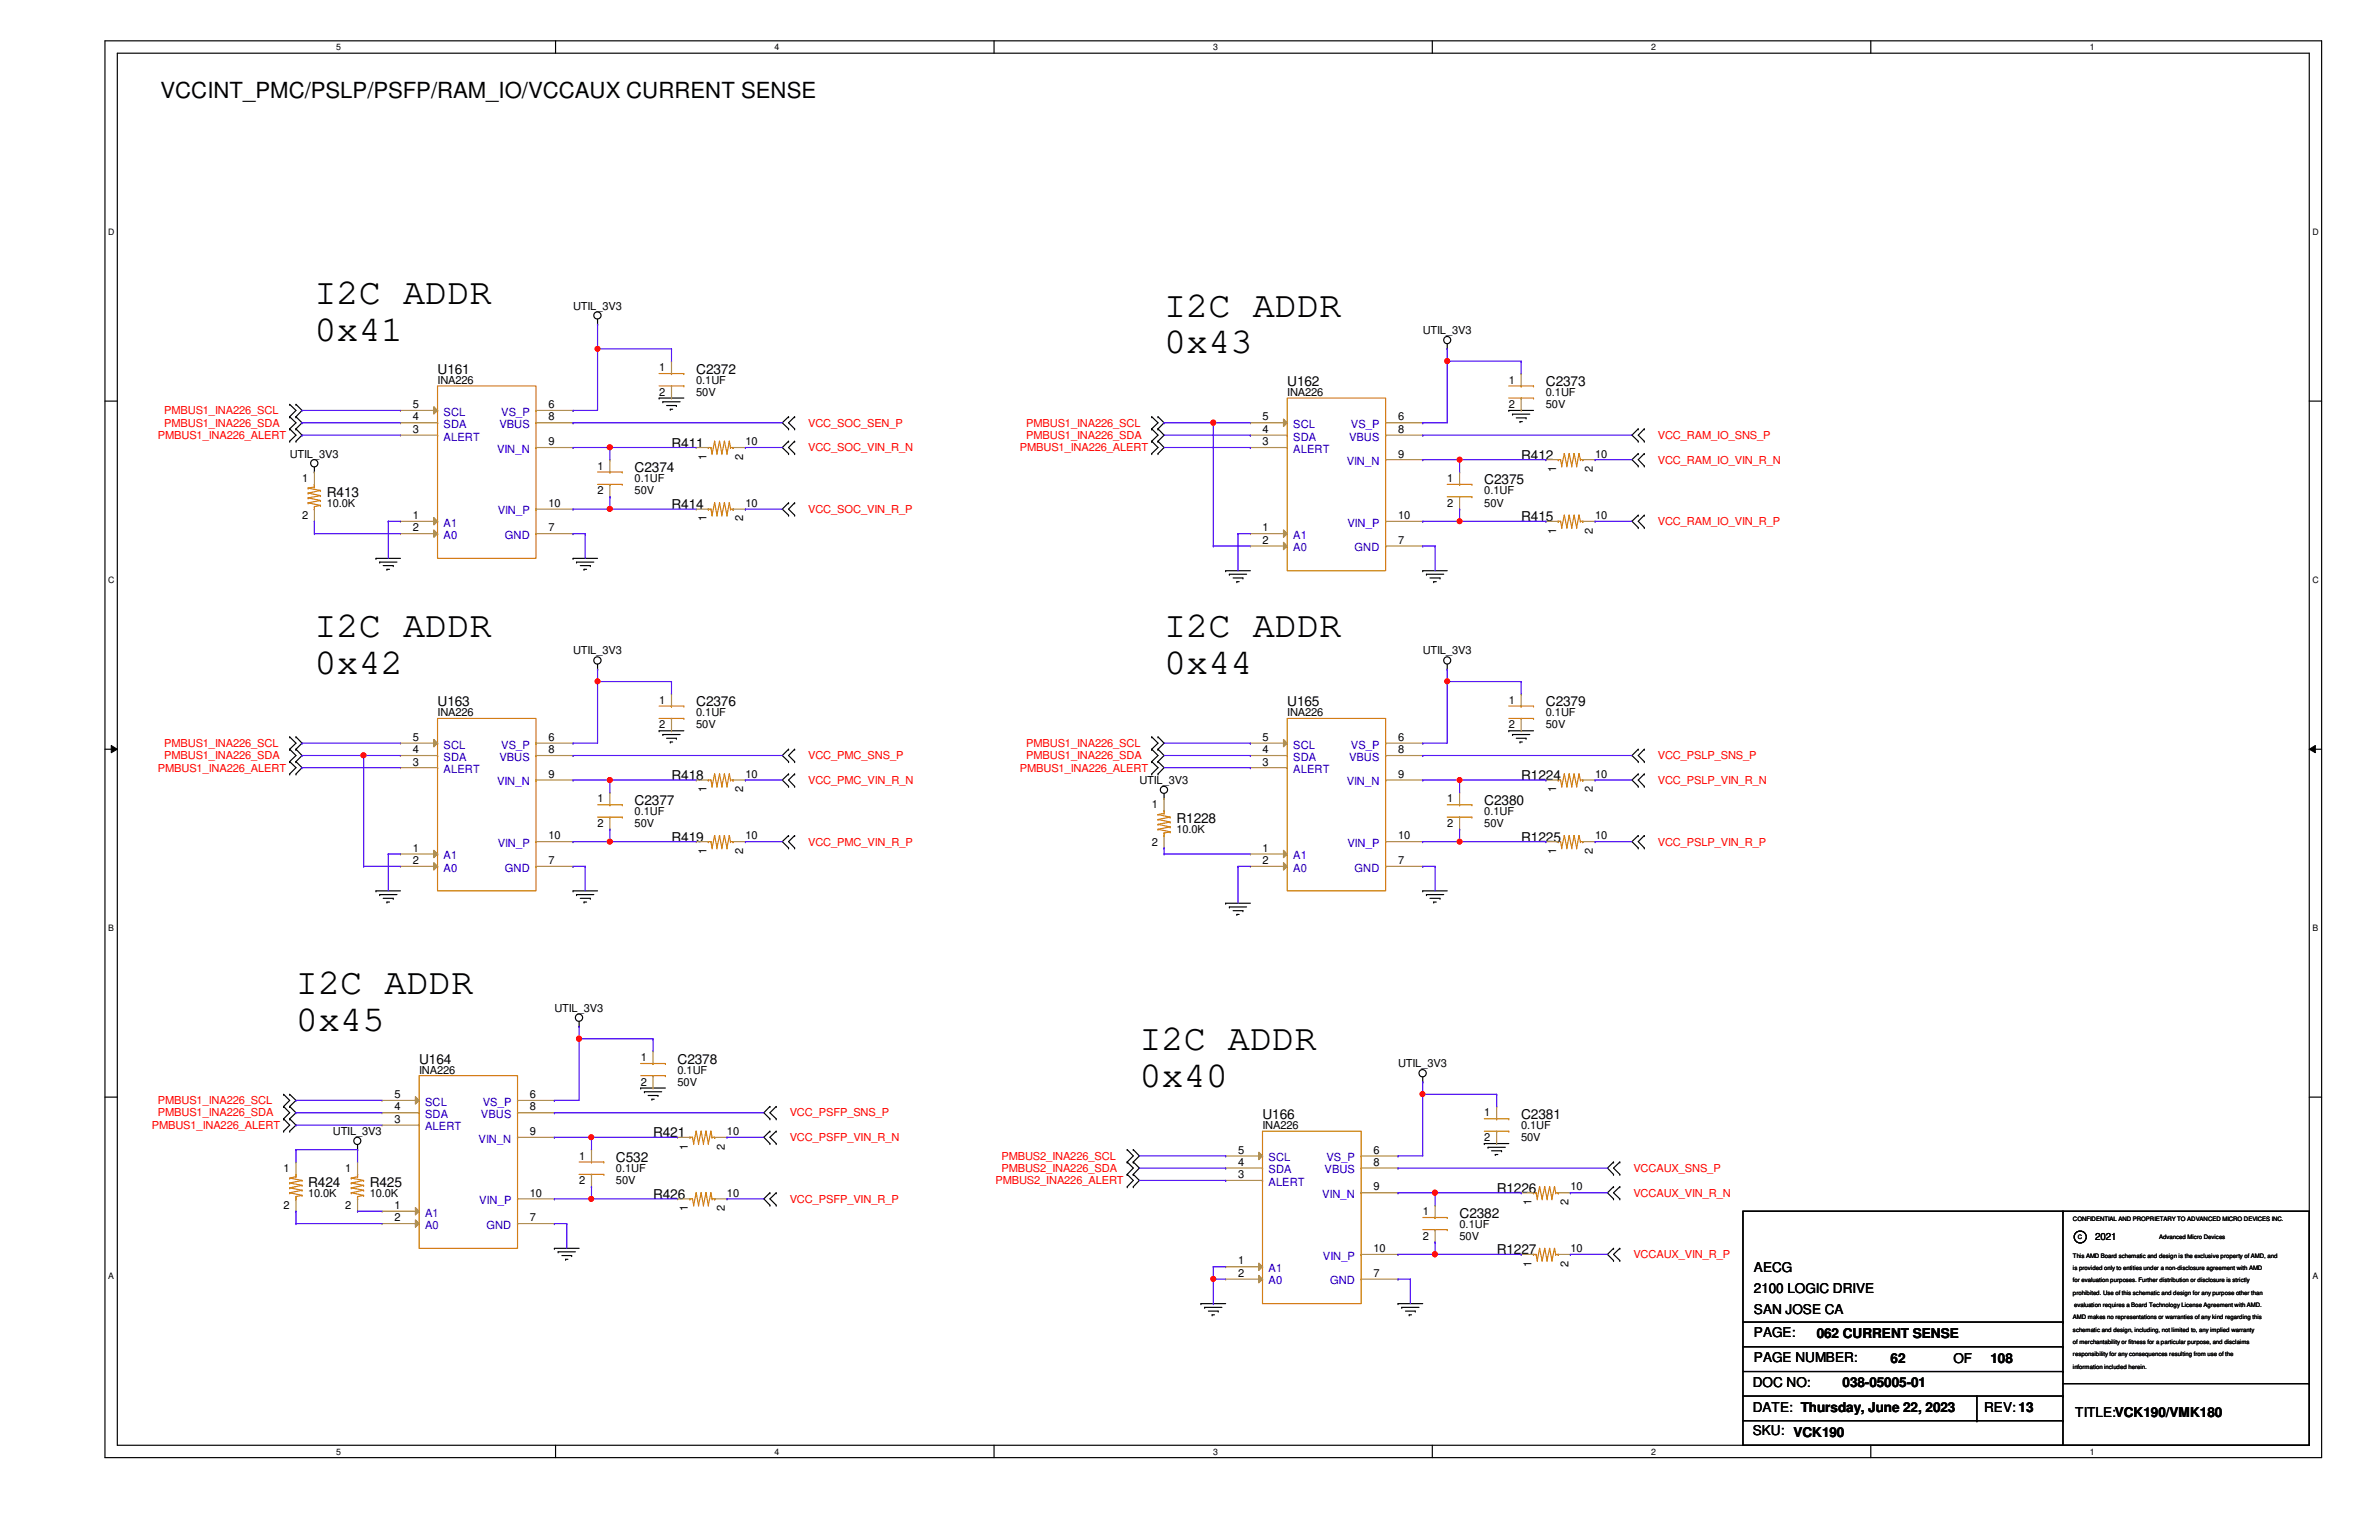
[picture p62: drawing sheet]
<svg xmlns="http://www.w3.org/2000/svg" width="432mm" height="279mm" viewBox="0 0 432 279" stroke-linecap="round" stroke-linejoin="round" font-family="sans-serif">
<defs><g id="words">
<g font-size="6.7">
<text x="57.1" y="55.2">I2C ADDR</text>
<text x="211.3" y="57.4">I2C ADDR</text>
<text x="57.1" y="61.9">0x41</text>
<text x="211.3" y="64.1">0x43</text>
<text x="57.1" y="115.6">I2C ADDR</text>
<text x="211.3" y="115.6">I2C ADDR</text>
<text x="57.1" y="122.3">0x42</text>
<text x="211.3" y="122.3">0x44</text>
<text x="53.7" y="180.4">I2C ADDR</text>
<text x="53.7" y="187.1">0x45</text>
<text x="206.8" y="190.5">I2C ADDR</text>
<text x="206.8" y="197.1">0x40</text>
</g>
<text font-size="4" x="29.1" y="17.7">VCCINT_PMC/PSLP/PSFP/RAM_IO/VCCAUX CURRENT SENSE</text>
<g font-size="2.5">
<text x="79.4" y="67.8">U161</text>
<text x="126.4" y="67.8">C2372</text>
<text x="233.6" y="70">U162</text>
<text x="280.6" y="70">C2373</text>
<text x="121.9" y="81.2">R411</text>
<text x="276.1" y="83.4">R412</text>
<text x="115.2" y="85.6">C2374</text>
<text x="269.4" y="87.9">C2375</text>
<text x="59.3" y="90.1">R413</text>
<text x="121.9" y="92.4">R414</text>
<text x="276.1" y="94.6">R415</text>
<text x="79.4" y="128.1">U163</text>
<text x="126.4" y="128.1">C2376</text>
<text x="233.6" y="128.1">U165</text>
<text x="280.6" y="128.1">C2379</text>
<text x="121.9" y="141.5">R418</text>
<text x="276.1" y="141.5">R1224</text>
<text x="115.2" y="146">C2377</text>
<text x="213.5" y="149.4">R1228</text>
<text x="269.4" y="146">C2380</text>
<text x="121.9" y="152.7">R419</text>
<text x="276.1" y="152.7">R1225</text>
<text x="76.1" y="193">U164</text>
<text x="123" y="193">C2378</text>
<text x="229.2" y="203">U166</text>
<text x="276.1" y="203">C2381</text>
<text x="118.5" y="206.4">R421</text>
<text x="55.9" y="215.3">R424</text>
<text x="67.1" y="215.3">R425</text>
<text x="111.8" y="210.8">C532</text>
<text x="118.5" y="217.6">R426</text>
<text x="264.9" y="220.9">C2382</text>
<text x="271.7" y="216.4">R1226</text>
<text x="271.7" y="227.6">R1227</text>
<text x="318.3" y="230.7">AECG</text>
<text x="318.3" y="234.5">2100 LOGIC DRIVE</text>
<text x="318.3" y="238.3">SAN JOSE CA</text>
<text x="318.3" y="242.6">PAGE:</text>
<text x="329.7" y="242.8">062 CURRENT SENSE</text>
<text x="318.1" y="251.7">DOC NO:</text>
<text x="318.3" y="247.1">PAGE NUMBER:</text>
<text x="334.4" y="251.7">038-05005-01</text>
<text x="343.2" y="247.3">62</text>
<text x="354.5" y="247.3">OF</text>
<text x="361.3" y="247.3">108</text>
<text x="318.1" y="256.2">DATE: Thursday, June 22, 2023</text>
<text x="360.1" y="256.2">REV: 13</text>
<text x="376.7" y="257.1">TITLE:VCK190/VMK180</text>
<text x="318.1" y="260.4">SKU: VCK190</text>
</g>
<g font-size="2">
<text x="104" y="56.2">UTIL_3V3</text>
<text x="258.2" y="60.7">UTIL_3V3</text>
<text x="79.4" y="69.6">INA226</text>
<text x="119.6" y="67.4">1</text>
<text x="119.6" y="71.8">2</text>
<text x="126.4" y="69.6">0.1UF</text>
<text x="126.4" y="71.8">50V</text>
<text x="233.6" y="71.8">INA226</text>
<text x="273.9" y="69.6">1</text>
<text x="280.6" y="71.8">0.1UF</text>
<text x="74.9" y="76.3">4</text>
<text x="74.9" y="74">5</text>
<text x="99.5" y="74">6</text>
<text x="99.5" y="76.3">8</text>
<text x="229.2" y="76.3">5</text>
<text x="253.7" y="76.3">6</text>
<text x="273.9" y="74">2</text>
<text x="280.6" y="74">50V</text>
<text x="52.6" y="83">UTIL_3V3</text>
<text x="74.9" y="78.5">3</text>
<text x="99.5" y="80.8">9</text>
<text x="128.2" y="83.4" transform="rotate(-90 128.2 83.4)">1</text>
<text x="134.9" y="83.4" transform="rotate(-90 134.9 83.4)">2</text>
<text x="135.3" y="80.8">10</text>
<text x="229.2" y="80.8">3</text>
<text x="229.2" y="78.5">4</text>
<text x="253.7" y="78.5">8</text>
<text x="253.7" y="83">9</text>
<text x="289.5" y="83">10</text>
<text x="54.8" y="87.5">1</text>
<text x="108.5" y="85.2">1</text>
<text x="108.5" y="89.7">2</text>
<text x="115.2" y="87.5">0.1UF</text>
<text x="115.2" y="89.7">50V</text>
<text x="262.7" y="87.5">1</text>
<text x="269.4" y="89.7">0.1UF</text>
<text x="282.4" y="85.6" transform="rotate(-90 282.4 85.6)">1</text>
<text x="289.1" y="85.6" transform="rotate(-90 289.1 85.6)">2</text>
<text x="54.8" y="94.2">2</text>
<text x="59.3" y="91.9">10.0K</text>
<text x="74.9" y="94.2">1</text>
<text x="99.5" y="91.9">10</text>
<text x="128.2" y="94.6" transform="rotate(-90 128.2 94.6)">1</text>
<text x="134.9" y="94.6" transform="rotate(-90 134.9 94.6)">2</text>
<text x="135.3" y="91.9">10</text>
<text x="253.7" y="94.2">10</text>
<text x="262.7" y="91.9">2</text>
<text x="269.4" y="91.9">50V</text>
<text x="289.5" y="94.2">10</text>
<text x="74.9" y="96.4">2</text>
<text x="99.5" y="96.4">7</text>
<text x="229.2" y="96.4">1</text>
<text x="229.2" y="98.6">2</text>
<text x="253.7" y="98.6">7</text>
<text x="282.4" y="96.8" transform="rotate(-90 282.4 96.8)">1</text>
<text x="289.1" y="96.8" transform="rotate(-90 289.1 96.8)">2</text>
<text x="104" y="118.7">UTIL_3V3</text>
<text x="258.2" y="118.7">UTIL_3V3</text>
<text x="79.4" y="129.9">INA226</text>
<text x="119.6" y="127.7">1</text>
<text x="126.4" y="129.9">0.1UF</text>
<text x="233.6" y="129.9">INA226</text>
<text x="273.9" y="127.7">1</text>
<text x="280.6" y="129.9">0.1UF</text>
<text x="74.9" y="136.7">4</text>
<text x="74.9" y="134.4">5</text>
<text x="99.5" y="134.4">6</text>
<text x="99.5" y="136.7">8</text>
<text x="119.6" y="132.2">2</text>
<text x="126.4" y="132.2">50V</text>
<text x="229.2" y="136.7">4</text>
<text x="229.2" y="134.4">5</text>
<text x="253.7" y="134.4">6</text>
<text x="253.7" y="136.7">8</text>
<text x="273.9" y="132.2">2</text>
<text x="280.6" y="132.2">50V</text>
<text x="74.9" y="138.9">3</text>
<text x="99.5" y="141.1">9</text>
<text x="128.2" y="143.8" transform="rotate(-90 128.2 143.8)">1</text>
<text x="134.9" y="143.8" transform="rotate(-90 134.9 143.8)">2</text>
<text x="135.3" y="141.1">10</text>
<text x="206.8" y="142.2">UTIL_3V3</text>
<text x="229.2" y="138.9">3</text>
<text x="253.7" y="141.1">9</text>
<text x="282.4" y="143.8" transform="rotate(-90 282.4 143.8)">1</text>
<text x="289.1" y="143.8" transform="rotate(-90 289.1 143.8)">2</text>
<text x="289.5" y="141.1">10</text>
<text x="108.5" y="145.6">1</text>
<text x="115.2" y="147.8">0.1UF</text>
<text x="209" y="146.7">1</text>
<text x="262.7" y="145.6">1</text>
<text x="269.4" y="147.8">0.1UF</text>
<text x="74.9" y="154.5">1</text>
<text x="99.5" y="152.3">10</text>
<text x="108.5" y="150.1">2</text>
<text x="115.2" y="150.1">50V</text>
<text x="128.2" y="154.9" transform="rotate(-90 128.2 154.9)">1</text>
<text x="134.9" y="154.9" transform="rotate(-90 134.9 154.9)">2</text>
<text x="135.3" y="152.3">10</text>
<text x="209" y="153.4">2</text>
<text x="213.5" y="151.2">10.0K</text>
<text x="229.2" y="154.5">1</text>
<text x="253.7" y="152.3">10</text>
<text x="262.7" y="150.1">2</text>
<text x="269.4" y="150.1">50V</text>
<text x="282.4" y="154.9" transform="rotate(-90 282.4 154.9)">1</text>
<text x="289.1" y="154.9" transform="rotate(-90 289.1 154.9)">2</text>
<text x="289.5" y="152.3">10</text>
<text x="74.9" y="156.8">2</text>
<text x="99.5" y="156.8">7</text>
<text x="229.2" y="156.8">2</text>
<text x="253.7" y="156.8">7</text>
<text x="100.6" y="183.6">UTIL_3V3</text>
<text x="76.1" y="194.8">INA226</text>
<text x="116.3" y="192.5">1</text>
<text x="116.3" y="197">2</text>
<text x="123" y="194.8">0.1UF</text>
<text x="123" y="197">50V</text>
<text x="253.7" y="193.6">UTIL_3V3</text>
<text x="71.6" y="203.7">3</text>
<text x="71.6" y="201.5">4</text>
<text x="71.6" y="199.2">5</text>
<text x="96.2" y="199.2">6</text>
<text x="96.2" y="201.5">8</text>
<text x="269.4" y="202.6">1</text>
<text x="60.4" y="206">UTIL_3V3</text>
<text x="96.2" y="206">9</text>
<text x="124.8" y="208.6" transform="rotate(-90 124.8 208.6)">1</text>
<text x="131.6" y="208.6" transform="rotate(-90 131.6 208.6)">2</text>
<text x="132" y="206">10</text>
<text x="224.7" y="209.3">5</text>
<text x="229.2" y="204.8">INA226</text>
<text x="249.3" y="209.3">6</text>
<text x="269.4" y="207.1">2</text>
<text x="276.1" y="204.8">0.1UF</text>
<text x="276.1" y="207.1">50V</text>
<text x="51.5" y="212.6">1</text>
<text x="62.7" y="212.6">1</text>
<text x="105.1" y="210.4">1</text>
<text x="105.1" y="214.9">2</text>
<text x="111.8" y="212.6">0.1UF</text>
<text x="111.8" y="214.9">50V</text>
<text x="224.7" y="213.7">3</text>
<text x="224.7" y="211.5">4</text>
<text x="249.3" y="211.5">8</text>
<text x="249.3" y="216">9</text>
<text x="285" y="216">10</text>
<text x="51.5" y="219.3">2</text>
<text x="55.9" y="217.1">10.0K</text>
<text x="62.7" y="219.3">2</text>
<text x="67.1" y="217.1">10.0K</text>
<text x="71.6" y="219.3">1</text>
<text x="71.6" y="221.6">2</text>
<text x="96.2" y="221.6">7</text>
<text x="96.2" y="217.1">10</text>
<text x="124.8" y="219.8" transform="rotate(-90 124.8 219.8)">1</text>
<text x="131.6" y="219.8" transform="rotate(-90 131.6 219.8)">2</text>
<text x="132" y="217.1">10</text>
<text x="258.2" y="220.5">1</text>
<text x="278" y="218.7" transform="rotate(-90 278 218.7)">1</text>
<text x="284.7" y="218.7" transform="rotate(-90 284.7 218.7)">2</text>
<text x="249.3" y="227.2">10</text>
<text x="258.2" y="224.9">2</text>
<text x="264.9" y="222.7">0.1UF</text>
<text x="264.9" y="224.9">50V</text>
<text x="285" y="227.2">10</text>
<text x="224.7" y="229.4">1</text>
<text x="224.7" y="231.6">2</text>
<text x="249.3" y="231.6">7</text>
<text x="278" y="229.8" transform="rotate(-90 278 229.8)">1</text>
<text x="284.7" y="229.8" transform="rotate(-90 284.7 229.8)">2</text>
</g>
<g font-size="2" fill="#f00">
<text x="29.8" y="75.2">PMBUS1_INA226_SCL</text>
<text x="29.8" y="77.4">PMBUS1_INA226_SDA</text>
<text x="146.7" y="77.4">VCC_SOC_SEN_P</text>
<text x="186.3" y="77.4">PMBUS1_INA226_SCL</text>
<text x="28.7" y="79.6">PMBUS1_INA226_ALERT</text>
<text x="146.7" y="81.9">VCC_SOC_VIN_R_N</text>
<text x="185.1" y="81.9">PMBUS1_INA226_ALERT</text>
<text x="186.3" y="79.6">PMBUS1_INA226_SDA</text>
<text x="300.9" y="79.6">VCC_RAM_IO_SNS_P</text>
<text x="300.9" y="84.1">VCC_RAM_IO_VIN_R_N</text>
<text x="146.7" y="93">VCC_SOC_VIN_R_P</text>
<text x="300.9" y="95.3">VCC_RAM_IO_VIN_R_P</text>
<text x="29.8" y="135.5">PMBUS1_INA226_SCL</text>
<text x="29.8" y="137.8">PMBUS1_INA226_SDA</text>
<text x="146.7" y="137.8">VCC_PMC_SNS_P</text>
<text x="186.3" y="135.5">PMBUS1_INA226_SCL</text>
<text x="186.3" y="137.8">PMBUS1_INA226_SDA</text>
<text x="300.9" y="137.8">VCC_PSLP_SNS_P</text>
<text x="28.7" y="140">PMBUS1_INA226_ALERT</text>
<text x="146.7" y="142.2">VCC_PMC_VIN_R_N</text>
<text x="185.1" y="140">PMBUS1_INA226_ALERT</text>
<text x="300.9" y="142.2">VCC_PSLP_VIN_R_N</text>
<text x="146.7" y="153.4">VCC_PMC_VIN_R_P</text>
<text x="300.9" y="153.4">VCC_PSLP_VIN_R_P</text>
<text x="28.7" y="200.4">PMBUS1_INA226_SCL</text>
<text x="28.7" y="202.6">PMBUS1_INA226_SDA</text>
<text x="143.3" y="202.6">VCC_PSFP_SNS_P</text>
<text x="27.6" y="204.8">PMBUS1_INA226_ALERT</text>
<text x="143.3" y="207.1">VCC_PSFP_VIN_R_N</text>
<text x="180.7" y="214.9">PMBUS2_INA226_ALERT</text>
<text x="181.8" y="210.4">PMBUS2_INA226_SCL</text>
<text x="181.8" y="212.6">PMBUS2_INA226_SDA</text>
<text x="296.5" y="212.6">VCCAUX_SNS_P</text>
<text x="143.3" y="218.2">VCC_PSFP_VIN_R_P</text>
<text x="296.5" y="217.1">VCCAUX_VIN_R_N</text>
<text x="296.5" y="228.3">VCCAUX_VIN_R_P</text>
</g>
<g font-size="2" fill="#00c">
<text x="80.5" y="77.7">SDA</text>
<text x="80.5" y="75.4">SCL</text>
<text x="90.6" y="77.7">VBUS</text>
<text x="91" y="75.4">VS_P</text>
<text x="234.7" y="77.7">SCL</text>
<text x="245.2" y="77.7">VS_P</text>
<text x="80.5" y="79.9">ALERT</text>
<text x="90.2" y="82.2">VIN_N</text>
<text x="234.7" y="82.2">ALERT</text>
<text x="234.7" y="79.9">SDA</text>
<text x="244.9" y="79.9">VBUS</text>
<text x="244.4" y="84.4">VIN_N</text>
<text x="80.5" y="95.5">A1</text>
<text x="90.3" y="93.3">VIN_P</text>
<text x="244.6" y="95.5">VIN_P</text>
<text x="80.5" y="97.8">A0</text>
<text x="91.7" y="97.8">GND</text>
<text x="234.7" y="97.8">A1</text>
<text x="234.7" y="100">A0</text>
<text x="245.9" y="100">GND</text>
<text x="80.5" y="135.8">SCL</text>
<text x="91" y="135.8">VS_P</text>
<text x="234.7" y="135.8">SCL</text>
<text x="245.2" y="135.8">VS_P</text>
<text x="80.5" y="140.2">ALERT</text>
<text x="80.5" y="138">SDA</text>
<text x="90.2" y="142.5">VIN_N</text>
<text x="90.6" y="138">VBUS</text>
<text x="234.7" y="140.2">ALERT</text>
<text x="234.7" y="138">SDA</text>
<text x="244.4" y="142.5">VIN_N</text>
<text x="244.9" y="138">VBUS</text>
<text x="80.5" y="155.9">A1</text>
<text x="90.3" y="153.7">VIN_P</text>
<text x="234.7" y="155.9">A1</text>
<text x="244.6" y="153.7">VIN_P</text>
<text x="80.5" y="158.2">A0</text>
<text x="91.7" y="158.2">GND</text>
<text x="234.7" y="158.2">A0</text>
<text x="245.9" y="158.2">GND</text>
<text x="77.2" y="202.9">SDA</text>
<text x="77.2" y="200.6">SCL</text>
<text x="87.3" y="202.9">VBUS</text>
<text x="87.6" y="200.6">VS_P</text>
<text x="77.2" y="205.1">ALERT</text>
<text x="86.9" y="207.3">VIN_N</text>
<text x="230.3" y="215.1">ALERT</text>
<text x="230.3" y="212.9">SDA</text>
<text x="230.3" y="210.7">SCL</text>
<text x="240.4" y="212.9">VBUS</text>
<text x="240.7" y="210.7">VS_P</text>
<text x="77.2" y="220.7">A1</text>
<text x="87" y="218.5">VIN_P</text>
<text x="240" y="217.4">VIN_N</text>
<text x="77.2" y="223">A0</text>
<text x="88.3" y="223">GND</text>
<text x="230.3" y="230.8">A1</text>
<text x="230.3" y="233">A0</text>
<text x="240.1" y="228.6">VIN_P</text>
<text x="241.4" y="233">GND</text>
</g>
<text font-size="1.8" x="380.3" y="225">2021</text>
<g font-size="1.6">
<text x="61" y="9.1">5</text>
<text x="140.6" y="9.1">4</text>
<text x="220.2" y="9.1">3</text>
<text x="299.7" y="9.1">2</text>
<text x="379.3" y="9.1">1</text>
<text x="19.6" y="42.6">D</text>
<text x="419.7" y="42.6">D</text>
<text x="19.6" y="105.7">C</text>
<text x="419.7" y="105.7">C</text>
<text x="19.6" y="168.9">B</text>
<text x="419.7" y="168.9">B</text>
<text x="19.6" y="232">A</text>
<text x="419.7" y="232">A</text>
<text x="61" y="263.9">5</text>
<text x="140.6" y="263.9">4</text>
<text x="220.2" y="263.9">3</text>
<text x="299.7" y="263.9">2</text>
<text x="379.3" y="263.9">1</text>
</g>
<g font-size="1.1">
<text x="376.3" y="221.5">CONFIDENTIAL AND PROPRIETARY TO ADVANCED MICRO DEVICES INC.</text>
<text x="377.1" y="224.8">C</text>
<text x="391.9" y="224.8">Advanced Micro Devices</text>
<text x="376.3" y="232.7">for evaluation purposes. Further distribution or disclosure is strictly</text>
<text x="376.3" y="230.4">is provided only to entities under a non-disclosure agreement with AMD</text>
<text x="376.3" y="228.2">This AMD Board schematic and design is the exclusive property of AMD, and</text>
<text x="376.3" y="234.9">prohibited. Use of this schematic and design for any purpose other than</text>
<text x="376.3" y="239.4">AMD makes no representations or warranties of any kind regarding this</text>
<text x="376.5" y="237.2">evaluation requires a Board Technology License Agreement with AMD.</text>
<text x="376.3" y="241.6">schematic and design, including, not limited to, any implied warranty</text>
<text x="376.3" y="243.8">of merchantability or fitness for a particular purpose, and disclaims</text>
<text x="376.3" y="246.1">responsibility for any consequences resulting from use of the</text>
<text x="376.3" y="248.3">information included herein.</text>
</g>
</g></defs>
<path d="M19.1 7.4h402.3v257.1h-402.3zM21.3 9.7h397.8v252.5h-397.8z" fill="none" stroke="#000" stroke-width=".21"/>
<g fill="#fff">
<path d="M61 7.7h.9v1.7h-.9z"/>
<path d="M61 262.5h.9v1.7h-.9z"/>
</g>
<path d="M100.8 7.4v2.3M100.8 262.2v2.3" fill="none" stroke="#000" stroke-width=".21"/>
<g fill="#fff">
<path d="M140.6 7.7h.9v1.7h-.9z"/>
<path d="M140.6 262.5h.9v1.7h-.9z"/>
</g>
<path d="M180.4 7.4v2.3M180.4 262.2v2.3" fill="none" stroke="#000" stroke-width=".21"/>
<g fill="#fff">
<path d="M220.2 7.7h.9v1.7h-.9z"/>
<path d="M220.2 262.5h.9v1.7h-.9z"/>
</g>
<path d="M260 7.4v2.3M260 262.2v2.3" fill="none" stroke="#000" stroke-width=".21"/>
<g fill="#fff">
<path d="M299.7 7.7h.9v1.7h-.9z"/>
<path d="M299.7 262.5h.9v1.7h-.9z"/>
</g>
<path d="M339.6 7.4v2.3M339.6 262.2v2.3" fill="none" stroke="#000" stroke-width=".21"/>
<g fill="#fff">
<path d="M379.3 7.7h.9v1.7h-.9z"/>
<path d="M379.3 262.5h.9v1.7h-.9z"/>
<path d="M19.6 41.2h1.2v1.8h-1.2z"/>
<path d="M419.7 41.2h1.2v1.8h-1.2z"/>
<path d="M19.6 104.3h1.2v1.8h-1.2z"/>
<path d="M419.7 104.3h1.2v1.8h-1.2z"/>
</g>
<path d="M19.1 72.8h2.2M419.1 72.8h2.3" fill="none" stroke="#000" stroke-width=".21"/>
<g fill="#fff">
<path d="M19.6 167.5h1.1v1.7h-1.1z"/>
<path d="M419.7 167.5h1.1v1.7h-1.1z"/>
</g>
<path d="M19.1 135.9h2.2M419.1 135.9h2.3" fill="none" stroke="#000" stroke-width=".21"/>
<path d="M20.2 135.3l1.1 .6-1.1 .7zM419.1 135.9l1.1-.6v1.3z" fill="#000"/>
<path d="M20.2 135.3l1.1 .6-1.1 .7zM419.1 135.9l1.1-.6v1.3z" fill="none" stroke="#000" stroke-width=".18"/>
<g fill="#fff">
<path d="M19.6 230.6h1.1v1.8h-1.1z"/>
<path d="M419.7 230.6h1.1v1.8h-1.1z"/>
</g>
<g fill="none" stroke="#000" stroke-width=".21">
<path d="M108.5 58.8h.1M108.5 57.9v.9M52.6 75.6h.1M52.6 73.4h.1M52.6 77.8h.1M52.6 73.4l1.1 1.1-1.1 1.1M52.6 75.6l1.1 1.1-1.1 1.1M52.6 77.8l1.1 1.2-1.1 1.1M53.7 73.4h.1M53.7 75.6h.1M53.7 77.8h.1M53.7 73.4l1.1 1.1-1.1 1.1"/>
<path d="M53.7 75.6l1.1 1.1-1.1 1.1M53.7 77.8l1.1 1.2-1.1 1.1M119.6 72.2h.1M119.6 72.2h4.5M120.3 72.9h.1M120.3 72.9h3.1M121 73.6h1.8M121.7 74.3h.1M121.7 74.3h.4M122.8 73.6h.1M143.1 75.6h.1M143.1 77.8h.1"/>
<path d="M143.1 75.6l-1.1 1.1 1.1 1.1M144.2 77.8h.1M144.2 75.6h.1M144.2 75.6l-1.1 1.1 1.1 1.1M209 77.8h.1M209 75.6h.1M209 75.6l1.2 1.1-1.2 1.1M209 77.8l1.2 1.2-1.2 1.1M210.2 75.6h.1M210.2 77.8h.1M210.2 75.6l1.1 1.1-1.1 1.1M210.2 77.8l1.1 1.2-1.1 1.1"/>
<path d="M262.7 63.3h.1M262.7 62.4v.9M273.9 74.5h.1M273.9 74.5h4.4M274.5 75.1h.1M274.5 75.1h3.2M275.2 75.8h1.8M275.9 76.5h.1M275.9 76.5h.4M277 75.8h.1M297.3 77.8h.1M297.3 77.8l-1.1 1.2 1.1 1.1"/>
<path d="M298.5 77.8h.1M298.5 77.8l-1.2 1.2 1.2 1.1M52.6 80.1h.1M53.7 80.1h.1M57.1 85.6h.1M57.1 84.8v.8M143.1 80.1h.1M143.1 82.3h.1M143.1 91.2h.1M143.1 93.5h.1M143.1 80.1l-1.1 1.1 1.1 1.1M143.1 91.2l-1.1 1.2 1.1 1.1"/>
<path d="M144.2 82.3h.1M144.2 80.1h.1M144.2 93.5h.1M144.2 91.2h.1M144.2 80.1l-1.1 1.1 1.1 1.1M144.2 91.2l-1.1 1.2 1.1 1.1M209 80.1h.1M209 82.3h.1M209 80.1l1.2 1.1-1.2 1.1M210.2 80.1h.1M210.2 82.3h.1M210.2 80.1l1.1 1.1-1.1 1.1"/>
<path d="M297.3 80.1h.1M297.3 82.3h.1M297.3 84.5h.1M297.3 93.5h.1M297.3 95.7h.1M297.3 82.3l-1.1 1.1 1.1 1.1M297.3 93.5l-1.1 1.1 1.1 1.1M298.5 80.1h.1M298.5 84.5h.1M298.5 82.3h.1M298.5 95.7h.1M298.5 93.5h.1"/>
<path d="M298.5 82.3l-1.2 1.1 1.2 1.1M298.5 93.5l-1.2 1.1 1.2 1.1M68.2 101.3h.1M68.2 101.3h4.5M68.9 102h.1M68.9 102h3.2M69.6 102.6h1.8M70.2 103.3h.1M70.2 103.3h.5M71.4 102.6h.1M104 101.3h.1M104 101.3h4.5"/>
<path d="M104.6 102h.1M104.6 102h3.2M105.3 102.6h1.8M106 103.3h.1M106 103.3h.5M107.1 102.6h.1M222.5 103.5h.1M222.5 103.5h4.4M223.1 104.2h.1M223.1 104.2h3.2M223.8 104.9h1.8M224.5 105.5h.1"/>
<path d="M224.5 105.5h.4M225.6 104.9h.1M258.2 103.5h.1M258.2 103.5h4.5M258.9 104.2h.1M258.9 104.2h3.1M259.5 104.9h1.9M260.2 105.5h.1M260.2 105.5h.5M261.4 104.9h.1M52.6 135.9h.1M52.6 133.7h.1"/>
<path d="M52.6 138.2h.1M52.6 133.7l1.1 1.1-1.1 1.1M52.6 135.9l1.1 1.2-1.1 1.1M52.6 138.2l1.1 1.1-1.1 1.1M53.7 133.7h.1M53.7 135.9h.1M53.7 138.2h.1M53.7 133.7l1.1 1.1-1.1 1.1M53.7 135.9l1.1 1.2-1.1 1.1M53.7 138.2l1.1 1.1-1.1 1.1M108.5 121.4h.1M108.5 120.5v.9"/>
<path d="M119.6 132.6h.1M119.6 132.6h4.5M120.3 133.3h.1M120.3 133.3h3.1M121 133.9h1.8M121.7 134.6h.1M121.7 134.6h.4M122.8 133.9h.1M143.1 135.9h.1M143.1 138.2h.1M143.1 135.9l-1.1 1.2 1.1 1.1M144.2 138.2h.1"/>
<path d="M144.2 135.9h.1M144.2 135.9l-1.1 1.2 1.1 1.1M209 135.9h.1M209 133.7h.1M209 138.2h.1M209 133.7l1.2 1.1-1.2 1.1M209 135.9l1.2 1.2-1.2 1.1M209 138.2l1.2 1.1-1.2 1.1M210.2 133.7h.1M210.2 135.9h.1M210.2 138.2h.1M210.2 133.7l1.1 1.1-1.1 1.1"/>
<path d="M210.2 135.9l1.1 1.2-1.1 1.1M210.2 138.2l1.1 1.1-1.1 1.1M262.7 121.4h.1M262.7 120.5v.9M273.9 132.6h.1M273.9 132.6h4.4M274.5 133.3h.1M274.5 133.3h3.2M275.2 133.9h1.8M275.9 134.6h.1M275.9 134.6h.4M277 133.9h.1"/>
<path d="M297.3 135.9h.1M297.3 138.2h.1M297.3 135.9l-1.1 1.2 1.1 1.1M298.5 138.2h.1M298.5 135.9h.1M298.5 135.9l-1.2 1.2 1.2 1.1M52.6 140.4h.1M53.7 140.4h.1M143.1 140.4h.1M143.1 142.7h.1M143.1 151.6h.1M143.1 153.8h.1"/>
<path d="M143.1 140.4l-1.1 1.1 1.1 1.2M143.1 151.6l-1.1 1.1 1.1 1.1M144.2 142.7h.1M144.2 140.4h.1M144.2 153.8h.1M144.2 151.6h.1M144.2 140.4l-1.1 1.1 1.1 1.2M144.2 151.6l-1.1 1.1 1.1 1.1M209 140.4h.1M210.2 140.4h.1M211.3 144.9h.1M211.3 144v.9"/>
<path d="M297.3 140.4h.1M297.3 142.7h.1M297.3 151.6h.1M297.3 153.8h.1M297.3 140.4l-1.1 1.1 1.1 1.2M297.3 151.6l-1.1 1.1 1.1 1.1M298.5 142.7h.1M298.5 140.4h.1M298.5 153.8h.1M298.5 151.6h.1M298.5 140.4l-1.2 1.1 1.2 1.2M298.5 151.6l-1.2 1.1 1.2 1.1"/>
<path d="M68.2 161.6h.1M68.2 161.6h4.5M68.9 162.3h.1M68.9 162.3h3.2M69.6 163h1.8M70.2 163.7h.1M70.2 163.7h.5M71.4 163h.1M104 161.6h.1M104 161.6h4.5M104.6 162.3h.1M104.6 162.3h3.2"/>
<path d="M105.3 163h1.8M106 163.7h.1M106 163.7h.5M107.1 163h.1M222.5 163.9h.1M222.5 163.9h4.4M223.1 164.5h.1M223.1 164.5h3.2M223.8 165.2h1.8M224.5 165.9h.1M224.5 165.9h.4M225.6 165.2h.1"/>
<path d="M258.2 161.6h.1M258.2 161.6h4.5M258.9 162.3h.1M258.9 162.3h3.1M259.5 163h1.9M260.2 163.7h.1M260.2 163.7h.5M261.4 163h.1M19.1 199.1h2.2M51.5 198.5h.1M51.5 198.5l1.1 1.1-1.1 1.1M52.6 198.5h.1"/>
<path d="M52.6 198.5l1.1 1.1-1.1 1.1M105.1 186.2h.1M105.1 185.3v.9M116.3 197.4h.1M116.3 197.4h4.5M117 198.1h.1M117 198.1h3.1M117.6 198.8h1.8M118.3 199.4h.1M118.3 199.4h.4M119.4 198.8h.1M258.2 196.3h.1"/>
<path d="M258.2 195.4v.9M419.1 199.1h2.3M51.5 200.7h.1M51.5 203h.1M51.5 205.2h.1M51.5 200.7l1.1 1.2-1.1 1.1M51.5 203l1.1 1.1-1.1 1.1M52.6 200.7h.1M52.6 203h.1M52.6 205.2h.1M52.6 200.7l1.1 1.2-1.1 1.1M52.6 203l1.1 1.1-1.1 1.1"/>
<path d="M64.9 208.6h.1M64.9 207.7v.9M139.7 200.7h.1M139.7 203h.1M139.7 205.2h.1M139.7 207.5h.1M139.7 216.4h.1M139.7 218.7h.1M139.7 200.7l-1.1 1.2 1.1 1.1M139.7 205.2l-1.1 1.1 1.1 1.2M139.7 216.4l-1.1 1.1 1.1 1.2M140.9 203h.1"/>
<path d="M140.9 200.7h.1M140.9 207.5h.1M140.9 205.2h.1M140.9 218.7h.1M140.9 216.4h.1M140.9 200.7l-1.2 1.2 1.2 1.1M140.9 205.2l-1.2 1.1 1.2 1.2M140.9 216.4l-1.2 1.1 1.2 1.2M204.6 210.8h.1M204.6 208.6h.1M204.6 213.1h.1M204.6 215.3h.1"/>
<path d="M204.6 208.6l1.1 1.1-1.1 1.1M204.6 210.8l1.1 1.1-1.1 1.2M204.6 213.1l1.1 1.1-1.1 1.1M205.7 208.6h.1M205.7 210.8h.1M205.7 213.1h.1M205.7 215.3h.1M205.7 208.6l1.1 1.1-1.1 1.1M205.7 210.8l1.1 1.1-1.1 1.2M205.7 213.1l1.1 1.1-1.1 1.1M269.4 207.5h.1M269.4 207.5h4.5"/>
<path d="M270.1 208.2h.1M270.1 208.2h3.1M270.7 208.8h1.8M271.4 209.5h.1M271.4 209.5h.5M272.5 208.8h.1M292.9 210.8h.1M292.9 213.1h.1M292.9 215.3h.1M292.9 217.5h.1M292.9 210.8l-1.1 1.1 1.1 1.2M292.9 215.3l-1.1 1.1 1.1 1.1"/>
<path d="M294 213.1h.1M294 210.8h.1M294 217.5h.1M294 215.3h.1M294 210.8l-1.1 1.1 1.1 1.2M294 215.3l-1.1 1.1 1.1 1.1M316.4 219.8h102.7v42.4h-102.7zM374.4 219.8h.1M374.4 219.8v42.4M100.6 226.5h.1M100.6 226.5h4.5M101.3 227.1h.1"/>
<path d="M101.3 227.1h3.1M102 227.8h1.8M102.7 228.5h.1M102.7 228.5h.4M103.8 227.8h.1M218 236.5h.1M218 236.5h4.5M218.7 237.2h.1M218.7 237.2h3.1M219.3 237.9h1.8M220 238.5h.1M220 238.5h.4"/>
<path d="M221.1 237.9h.1M253.7 236.5h.1M253.7 236.5h4.5M254.4 237.2h.1M254.4 237.2h3.2M255.1 237.9h1.8M255.8 238.5h.1M255.8 238.5h.4M256.9 237.9h.1M292.9 226.5h.1M292.9 228.7h.1M292.9 226.5l-1.1 1.1 1.1 1.1"/>
<path d="M294 228.7h.1M294 226.5h.1M294 226.5l-1.1 1.1 1.1 1.1M316.4 239.9h58M374.4 239.9h.1M316.4 244.3h58M316.4 248.8h58M316.4 253.3h58M316.4 257.8h58M358.8 257.8h.1M358.8 253.3v4.5M374.4 244.3h.1"/>
<path d="M374.4 248.8h.1M374.4 253.3h.1M374.4 257.8h.1M374.4 251h44.7M419.1 251h.1"/>
<circle cx="108.4" cy="57.2" r=".66"/>
<circle cx="262.7" cy="61.7" r=".65"/>
<circle cx="57" cy="84.1" r=".66"/>
<circle cx="108.4" cy="119.8" r=".66"/>
<circle cx="262.7" cy="119.8" r=".65"/>
<circle cx="211.3" cy="143.3" r=".66"/>
<circle cx="105.1" cy="184.6" r=".66"/>
<circle cx="258.2" cy="194.7" r=".66"/>
<circle cx="64.8" cy="207" r=".65"/>
<circle cx="377.6" cy="224.4" r="1.09"/>
</g>
<path d="M229.2 205.2h17.9v31.3h-17.9zM229.2 214.2h.1M229.2 211.9h.1M229.2 209.7h.1M247.1 216.4h.1M247.1 211.9h.1M247.1 209.7h.1M229.2 229.8h.1M229.2 232.1h.1M247.1 227.6h.1M247.1 232.1h.1" fill="none" stroke="#cc8006" stroke-width=".21"/>
<path d="M228.5 229.1l.7 .7-.7 .7z" fill="#a84"/>
<path d="M222.5 229.8h.1M222.5 229.8h6.7M228.5 229.1l.7 .7-.7 .7z" fill="none" stroke="#a84" stroke-width=".21"/>
<path d="M228.5 231.4l.7 .7-.7 .6z" fill="#a84"/>
<path d="M222.5 214.2h.1M222.5 211.9h.1M222.5 214.2h6.7M222.5 211.9h6.7M222.5 232.1h.1M222.5 232.1h6.7M228.5 231.4l.7 .7-.7 .6z" fill="none" stroke="#a84" stroke-width=".21"/>
<path d="M228.5 209l.7 .7-.7 .7z" fill="#a84"/>
<g fill="none" stroke="#a84" stroke-width=".21">
<path d="M280.6 83.4h.1M280.6 83.4h2.2M287.3 83.4h2.2M289.5 83.4h.1M276.1 125.9h.1M276.1 132.6h.1M276.1 125.9v2.2M276.1 130.3v2.3M123 206.3h.1M123 206.3h2.2M129.7 206.3h2.3M132 206.3h.1"/>
<path d="M222.5 209.7h.1M222.5 209.7h6.7M228.5 209l.7 .7-.7 .7zM247.1 209.7h6.6M247.1 211.9h6.6M247.1 216.4h6.6M253.7 209.7h.1M253.7 211.9h.1M253.7 216.4h.1M247.1 232.1h6.6M247.1 227.6h6.6M253.7 232.1h.1"/>
<path d="M253.7 227.6h.1"/>
</g>
<g fill="none" stroke="#cc8006" stroke-width=".21">
<path d="M233.6 72.2h17.9v31.3h-17.9zM233.6 79h.1M233.6 76.7h.1M251.5 79h.1M251.5 76.7h.1M233.6 81.2h.1M233.6 96.8h.1M233.6 99.1h.1M251.5 94.6h.1M251.5 83.4h.1M251.5 99.1h.1M282.8 83.4h.1"/>
<path d="M282.8 83.4h.5M283.3 83.4h.1M283.3 83.4l.2 1.1M283.5 84.5h.1M283.9 82.3h.1M283.9 82.3l-.4 2.2M283.9 82.3l.5 2.2M284.4 84.5h.1M284.8 82.3h.1M284.8 82.3l.5 2.2M284.8 82.3l-.4 2.2M285.3 84.5h.1"/>
<path d="M285.7 82.3h.1M285.7 82.3l.5 2.2M285.7 82.3l-.4 2.2M286.2 84.5h.1M286.6 82.3h.1M286.6 82.3l.3 1.1M286.6 82.3l-.4 2.2M286.9 83.4h.1M286.9 83.4h.4M287.3 83.4h.1M273.9 130.3h4.4M273.9 128.1h4.4"/>
<path d="M276.1 130.3h.1M276.1 128.1h.1M278.3 130.3h.1M278.3 128.1h.1M125.2 206.3h.1M125.2 206.3h.5M125.7 206.3h.1M125.7 206.3l.2 1.2M125.9 207.5h.1M126.4 205.2h.1M126.4 205.2l-.5 2.3M126.4 205.2l.4 2.3"/>
<path d="M126.8 207.5h.1M127.3 205.2h.1M127.3 205.2l.4 2.3M127.3 205.2l-.5 2.3M127.7 207.5h.1M128.1 205.2h.1M128.1 205.2l.5 2.3M128.1 205.2l-.4 2.3M128.6 207.5h.1M129 205.2h.1M129 205.2l.2 1.1M129 205.2l-.4 2.3"/>
<path d="M129.2 206.3h.1M129.2 206.3h.5M129.7 206.3h.1"/>
</g>
<path d="M233 96.1l.6 .7-.6 .7z" fill="#a84"/>
<path d="M226.9 96.8h.1M226.9 96.8h6.7M233 96.1l.6 .7-.6 .7z" fill="none" stroke="#a84" stroke-width=".21"/>
<path d="M233 98.4l.6 .7-.6 .6z" fill="#a84"/>
<path d="M226.9 79h.1M226.9 79h6.7M226.9 99.1h.1M226.9 81.2h.1M226.9 99.1h6.7M226.9 81.2h6.7M233 98.4l.6 .7-.6 .6z" fill="none" stroke="#a84" stroke-width=".21"/>
<path d="M233 76l.6 .7-.6 .7z" fill="#a84"/>
<g fill="none" stroke="#a84" stroke-width=".21">
<path d="M121.9 65.5h.1M121.9 72.2h.1M121.9 65.5v2.3M121.9 70v2.2M226.9 76.7h.1M226.9 76.7h6.7M233 76l.6 .7-.6 .7zM251.5 76.7h6.7M251.5 79h6.7M258.2 76.7h.1M258.2 79h.1M251.5 99.1h6.7"/>
<path d="M251.5 83.4h6.7M251.5 94.6h6.7M258.2 99.1h.1M258.2 83.4h.1M258.2 94.6h.1M211.3 144.9h.1M211.3 153.8h.1M211.3 144.9v2.2M211.3 151.6v2.2M264.9 143.8h.1M264.9 150.5h.1M264.9 143.8v2.2"/>
<path d="M264.9 148.3v2.2M280.6 152.7h.1M280.6 152.7h2.2M287.3 152.7h2.2M289.5 152.7h.1M118.5 190.7h.1M118.5 197.4h.1M118.5 190.7v2.3M118.5 195.2v2.2"/>
</g>
<g fill="none" stroke="#cc8006" stroke-width=".21">
<path d="M119.6 70h4.5M119.6 67.8h4.5M121.9 70h.1M121.9 67.8h.1M124.1 70h.1M124.1 67.8h.1M233.6 130.3h17.9v31.3h-17.9zM233.6 139.3h.1M233.6 137.1h.1M233.6 134.8h.1M251.5 137.1h.1M251.5 134.8h.1"/>
<path d="M210.2 150.5h.1M210.2 149.6h.1M210.2 148.7h.1M210.2 147.8h.1M210.2 147.8l2.2 .5M210.2 150.5l2.2 .4M210.2 149.6l2.2 .4M210.2 148.7l2.2 .4M211.3 147.1h.1M211.3 151.6h.1M211.3 151.1h.1M211.3 147.6h.1"/>
<path d="M211.3 147.1v.5M211.3 151.1v.5M211.3 147.6l-1.1 .2M212.4 148.3h.1M212.4 150.9h.1M212.4 150h.1M212.4 149.1h.1M212.4 150.9l-1.1 .2M212.4 150l-2.2 .5M212.4 149.1l-2.2 .5M212.4 148.3l-2.2 .4M233.6 154.9h.1"/>
<path d="M233.6 157.2h.1M251.5 152.7h.1M251.5 141.5h.1M251.5 157.2h.1M262.7 148.3h4.5M262.7 146h4.5M264.9 148.3h.1M264.9 146h.1M267.2 148.3h.1M267.2 146h.1M282.8 152.7h.1M282.8 152.7h.5"/>
<path d="M283.3 152.7h.1M283.3 152.7l.2 1.1M283.5 153.8h.1M283.9 151.6h.1M283.9 151.6l-.4 2.2M283.9 151.6l.5 2.2M284.4 153.8h.1M284.8 151.6h.1M284.8 151.6l.5 2.2M284.8 151.6l-.4 2.2M285.3 153.8h.1M285.7 151.6h.1"/>
<path d="M285.7 151.6l.5 2.2M285.7 151.6l-.4 2.2M286.2 153.8h.1M286.6 151.6h.1M286.6 151.6l.3 1.1M286.6 151.6l-.4 2.2M286.9 152.7h.1M286.9 152.7h.4M287.3 152.7h.1M116.3 195.2h4.5M116.3 193h4.5M118.5 195.2h.1"/>
<path d="M118.5 193h.1M120.8 195.2h.1M120.8 193h.1"/>
</g>
<path d="M233 154.3l.6 .6-.6 .7z" fill="#a84"/>
<path d="M226.9 154.9h.1M226.9 154.9h6.7M233 154.3l.6 .6-.6 .7z" fill="none" stroke="#a84" stroke-width=".21"/>
<path d="M233 156.5l.6 .7-.6 .7z" fill="#a84"/>
<path d="M226.9 139.3h.1M226.9 137.1h.1M226.9 139.3h6.7M226.9 137.1h6.7M226.9 157.2h.1M226.9 157.2h6.7M233 156.5l.6 .7-.6 .7z" fill="none" stroke="#a84" stroke-width=".21"/>
<path d="M233 134.2l.6 .6-.6 .7z" fill="#a84"/>
<g fill="none" stroke="#a84" stroke-width=".21">
<path d="M57.1 85.6h.1M57.1 94.6h.1M57.1 85.6v2.3M57.1 92.4v2.2M110.7 83.4h.1M110.7 90.1h.1M110.7 83.4v2.2M110.7 87.9v2.2M226.9 134.8h.1M226.9 134.8h6.7M233 134.2l.6 .6-.6 .7zM251.5 134.8h6.7"/>
<path d="M251.5 137.1h6.7M258.2 134.8h.1M258.2 137.1h.1M126.4 141.5h.1M126.4 141.5h2.2M133.1 141.5h2.2M135.3 141.5h.1M251.5 157.2h6.7M251.5 141.5h6.7M251.5 152.7h6.7M258.2 157.2h.1M258.2 141.5h.1"/>
<path d="M258.2 152.7h.1M107.4 208.6h.1M107.4 215.3h.1M107.4 208.6v2.2M107.4 213.1v2.2"/>
</g>
<g fill="none" stroke="#cc8006" stroke-width=".21">
<path d="M79.4 70h17.9v31.3h-17.9zM79.4 79h.1M79.4 76.7h.1M79.4 74.5h.1M97.3 76.7h.1M97.3 74.5h.1M55.9 91.2h.1M55.9 90.3h.1M55.9 89.4h.1M55.9 88.6h.1M55.9 88.6l2.3 .4M55.9 91.2l2.3 .5"/>
<path d="M55.9 90.3l2.3 .5M55.9 89.4l2.3 .5M57.1 87.9h.1M57.1 92.4h.1M57.1 91.9h.1M57.1 88.3h.1M57.1 87.9v.4M57.1 91.9v.5M57.1 88.3l-1.2 .3M58.2 89h.1M58.2 91.7h.1M58.2 90.8h.1"/>
<path d="M58.2 89.9h.1M58.2 91.7l-1.1 .2M58.2 90.8l-2.3 .4M58.2 89.9l-2.3 .4M58.2 89l-2.3 .4M79.4 94.6h.1M79.4 96.8h.1M97.3 92.4h.1M97.3 81.2h.1M97.3 96.8h.1M108.5 87.9h4.4M108.5 85.6h4.4"/>
<path d="M110.7 87.9h.1M110.7 85.6h.1M112.9 87.9h.1M112.9 85.6h.1M128.6 141.5h.1M128.6 141.5h.4M129 141.5h.1M129 141.5l.2 1.2M129.2 142.7h.1M129.7 140.4h.1M129.7 140.4l-.5 2.3M129.7 140.4l.4 2.3"/>
<path d="M130.1 142.7h.1M130.6 140.4h.1M130.6 140.4l.4 2.3M130.6 140.4l-.5 2.3M131 142.7h.1M131.5 140.4h.1M131.5 140.4l.5 2.3M131.5 140.4l-.5 2.3M132 142.7h.1M132.4 140.4h.1M132.4 140.4l.2 1.1M132.4 140.4l-.4 2.3"/>
<path d="M132.6 141.5h.1M132.6 141.5h.5M133.1 141.5h.1M105.1 213.1h4.5M105.1 210.8h4.5M107.4 213.1h.1M107.4 210.8h.1M109.6 213.1h.1M109.6 210.8h.1"/>
</g>
<path d="M78.7 93.9l.7 .7-.7 .6z" fill="#a84"/>
<path d="M72.7 94.6h.1M72.7 94.6h6.7M78.7 93.9l.7 .7-.7 .6z" fill="none" stroke="#a84" stroke-width=".21"/>
<path d="M78.7 96.1l.7 .7-.7 .7z" fill="#a84"/>
<path d="M72.7 79h.1M72.7 76.7h.1M72.7 79h6.7M72.7 76.7h6.7M72.7 96.8h.1M72.7 96.8h6.7M78.7 96.1l.7 .7-.7 .7z" fill="none" stroke="#a84" stroke-width=".21"/>
<path d="M78.7 73.8l.7 .7-.7 .6z" fill="#a84"/>
<g fill="none" stroke="#a84" stroke-width=".21">
<path d="M72.7 74.5h.1M72.7 74.5h6.7M78.7 73.8l.7 .7-.7 .6zM97.3 74.5h6.7M97.3 76.7h6.7M104 74.5h.1M104 76.7h.1M97.3 96.8h6.7M97.3 81.2h6.7M97.3 92.4h6.7M104 96.8h.1M104 81.2h.1"/>
<path d="M104 92.4h.1M264.9 85.6h.1M264.9 92.4h.1M264.9 85.6v2.3M264.9 90.1v2.3M53.7 210.8h.1M53.7 219.8h.1M53.7 210.8v2.3M53.7 217.5v2.3M276.1 216.4h.1M276.1 216.4h2.2M282.8 216.4h2.2"/>
<path d="M285 216.4h.1"/>
</g>
<g fill="none" stroke="#cc8006" stroke-width=".21">
<path d="M262.7 90.1h4.5M262.7 87.9h4.5M264.9 90.1h.1M264.9 87.9h.1M267.2 90.1h.1M267.2 87.9h.1M76.1 195.2h17.8v31.3h-17.8zM76.1 199.6h.1M93.9 199.6h.1M52.6 216.4h.1M52.6 215.5h.1M52.6 214.6h.1"/>
<path d="M52.6 213.7h.1M52.6 213.7l2.2 .5M52.6 216.4l2.2 .5M52.6 215.5l2.2 .4M52.6 214.6l2.2 .5M53.7 213.1h.1M53.7 217.5h.1M53.7 217.1h.1M53.7 213.5h.1M53.7 213.1v.4M53.7 217.1v.4M53.7 213.5l-1.1 .2"/>
<path d="M54.8 214.2h.1M54.8 216.9h.1M54.8 215.9h.1M54.8 215.1h.1M54.8 216.9l-1.1 .2M54.8 215.9l-2.2 .5M54.8 215.1l-2.2 .4M54.8 214.2l-2.2 .4M76.1 204.1h.1M76.1 201.9h.1M76.1 219.8h.1M93.9 217.5h.1"/>
<path d="M93.9 206.3h.1M93.9 201.9h.1M278.3 216.4h.1M278.3 216.4h.5M278.8 216.4h.1M278.8 216.4l.2 1.1M279 217.5h.1M279.4 215.3h.1M279.4 215.3l-.4 2.2M279.4 215.3l.5 2.2M279.9 217.5h.1M280.4 215.3h.1"/>
<path d="M280.4 215.3l.4 2.2M280.4 215.3l-.5 2.2M280.8 217.5h.1M281.3 215.3h.1M281.3 215.3l.4 2.2M281.3 215.3l-.5 2.2M281.7 217.5h.1M282.2 215.3h.1M282.2 215.3l.2 1.1M282.2 215.3l-.5 2.2M282.4 216.4h.1M282.4 216.4h.4"/>
<path d="M282.8 216.4h.1M76.1 222h.1M93.9 222h.1"/>
</g>
<path d="M75.4 219.1l.7 .7-.7 .6z" fill="#a84"/>
<path d="M69.3 219.8h.1M69.3 219.8h6.8M75.4 219.1l.7 .7-.7 .6z" fill="none" stroke="#a84" stroke-width=".21"/>
<path d="M75.4 221.3l.7 .7-.7 .7z" fill="#a84"/>
<path d="M69.3 204.1h.1M69.3 201.9h.1M69.3 204.1h6.8M69.3 201.9h6.8M69.3 222h.1M69.3 222h6.8M75.4 221.3l.7 .7-.7 .7z" fill="none" stroke="#a84" stroke-width=".21"/>
<path d="M75.4 199l.7 .6-.7 .7z" fill="#a84"/>
<g fill="none" stroke="#a84" stroke-width=".21">
<path d="M276.1 67.8h.1M276.1 74.5h.1M276.1 67.8v2.2M276.1 72.2v2.3M126.4 81.2h.1M126.4 92.4h.1M126.4 81.2h2.2M126.4 92.4h2.2M133.1 81.2h2.2M133.1 92.4h2.2M135.3 81.2h.1M135.3 92.4h.1"/>
<path d="M121.9 125.9h.1M121.9 132.6h.1M121.9 125.9v2.2M121.9 130.3v2.3M110.7 143.8h.1M110.7 150.5h.1M110.7 143.8v2.2M110.7 148.3v2.2M126.4 152.7h.1M126.4 152.7h2.2M133.1 152.7h2.2M135.3 152.7h.1"/>
<path d="M280.6 141.5h.1M280.6 141.5h2.2M287.3 141.5h2.2M289.5 141.5h.1M69.3 199.6h.1M69.3 199.6h6.8M75.4 199l.7 .6-.7 .7zM93.9 199.6h6.7M100.6 199.6h.1M64.9 210.8h.1M64.9 219.8h.1M64.9 210.8v2.3"/>
<path d="M64.9 217.5v2.3M93.9 201.9h6.7M93.9 206.3h6.7M93.9 217.5h6.7M100.6 201.9h.1M100.6 206.3h.1M100.6 217.5h.1M123 217.5h.1M123 217.5h2.2M129.7 217.5h2.3M132 217.5h.1M260.5 218.7h.1"/>
<path d="M260.5 218.7v2.2M271.7 200.7h.1M271.7 207.5h.1M271.7 200.7v2.3M271.7 205.2v2.3M93.9 222h6.7M100.6 222h.1M260.5 225.3h.1M260.5 223.1v2.2"/>
</g>
<g fill="none" stroke="#cc8006" stroke-width=".21">
<path d="M273.9 72.2h4.4M273.9 70h4.4M276.1 72.2h.1M276.1 70h.1M278.3 72.2h.1M278.3 70h.1M128.6 81.2h.1M128.6 92.4h.1M128.6 81.2h.4M128.6 92.4h.4M129 81.2h.1M129 92.4h.1"/>
<path d="M129 81.2l.2 1.1M129 92.4l.2 1.1M129.2 82.3h.1M129.2 93.5h.1M129.7 80.1h.1M129.7 91.2h.1M129.7 80.1l-.5 2.2M129.7 80.1l.4 2.2M129.7 91.2l-.5 2.3M129.7 91.2l.4 2.3M130.1 82.3h.1M130.1 93.5h.1"/>
<path d="M130.6 80.1h.1M130.6 91.2h.1M130.6 80.1l.4 2.2M130.6 80.1l-.5 2.2M130.6 91.2l.4 2.3M130.6 91.2l-.5 2.3M131 82.3h.1M131 93.5h.1M131.5 80.1h.1M131.5 91.2h.1M131.5 80.1l.5 2.2M131.5 80.1l-.5 2.2"/>
<path d="M131.5 91.2l.5 2.3M131.5 91.2l-.5 2.3M132 82.3h.1M132 93.5h.1M132.4 80.1h.1M132.4 91.2h.1M132.4 80.1l.2 1.1M132.4 80.1l-.4 2.2M132.4 91.2l.2 1.2M132.4 91.2l-.4 2.3M132.6 81.2h.1M132.6 92.4h.1"/>
<path d="M132.6 81.2h.5M132.6 92.4h.5M133.1 81.2h.1M133.1 92.4h.1M79.4 130.3h17.9v31.3h-17.9zM79.4 139.3h.1M79.4 137.1h.1M79.4 134.8h.1M97.3 137.1h.1M97.3 134.8h.1M119.6 130.3h4.5M119.6 128.1h4.5"/>
<path d="M121.9 130.3h.1M121.9 128.1h.1M124.1 130.3h.1M124.1 128.1h.1M79.4 154.9h.1M79.4 157.2h.1M97.3 152.7h.1M97.3 141.5h.1M97.3 157.2h.1M108.5 148.3h4.4M108.5 146h4.4M110.7 148.3h.1"/>
<path d="M110.7 146h.1M112.9 148.3h.1M112.9 146h.1M128.6 152.7h.1M128.6 152.7h.4M129 152.7h.1M129 152.7l.2 1.1M129.2 153.8h.1M129.7 151.6h.1M129.7 151.6l-.5 2.2M129.7 151.6l.4 2.2M130.1 153.8h.1"/>
<path d="M130.6 151.6h.1M130.6 151.6l.4 2.2M130.6 151.6l-.5 2.2M131 153.8h.1M131.5 151.6h.1M131.5 151.6l.5 2.2M131.5 151.6l-.5 2.2M132 153.8h.1M132.4 151.6h.1M132.4 151.6l.2 1.1M132.4 151.6l-.4 2.2M132.6 152.7h.1"/>
<path d="M132.6 152.7h.5M133.1 152.7h.1M282.8 141.5h.1M282.8 141.5h.5M283.3 141.5h.1M283.3 141.5l.2 1.2M283.5 142.7h.1M283.9 140.4h.1M283.9 140.4l-.4 2.3M283.9 140.4l.5 2.3M284.4 142.7h.1M284.8 140.4h.1"/>
<path d="M284.8 140.4l.5 2.3M284.8 140.4l-.4 2.3M285.3 142.7h.1M285.7 140.4h.1M285.7 140.4l.5 2.3M285.7 140.4l-.4 2.3M286.2 142.7h.1M286.6 140.4h.1M286.6 140.4l.3 1.1M286.6 140.4l-.4 2.3M286.9 141.5h.1M286.9 141.5h.4"/>
<path d="M287.3 141.5h.1M63.8 216.4h.1M63.8 215.5h.1M63.8 214.6h.1M63.8 213.7h.1M63.8 213.7l2.2 .5M63.8 216.4l2.2 .5M63.8 215.5l2.2 .4M63.8 214.6l2.2 .5M64.9 213.1h.1M64.9 217.5h.1M64.9 217.1h.1"/>
<path d="M64.9 213.5h.1M64.9 213.1v.4M64.9 217.1v.4M64.9 213.5l-1.1 .2M66 214.2h.1M66 216.9h.1M66 215.9h.1M66 215.1h.1M66 216.9l-1.1 .2M66 215.9l-2.2 .5M66 215.1l-2.2 .4M66 214.2l-2.2 .4"/>
<path d="M125.2 217.5h.1M125.2 217.5h.5M125.7 217.5h.1M125.7 217.5l.2 1.2M125.9 218.7h.1M126.4 216.4h.1M126.4 216.4l-.5 2.3M126.4 216.4l.4 2.3M126.8 218.7h.1M127.3 216.4h.1M127.3 216.4l.4 2.3M127.3 216.4l-.5 2.3"/>
<path d="M127.7 218.7h.1M128.1 216.4h.1M128.1 216.4l.5 2.3M128.1 216.4l-.4 2.3M128.6 218.7h.1M129 216.4h.1M129 216.4l.2 1.1M129 216.4l-.4 2.3M129.2 217.5h.1M129.2 217.5h.5M129.7 217.5h.1M269.4 205.2h4.5"/>
<path d="M269.4 203h4.5M271.7 205.2h.1M271.7 203h.1M273.9 205.2h.1M273.9 203h.1M258.2 223.1h4.5M258.2 220.9h4.5M260.5 223.1h.1M260.5 220.9h.1M262.7 223.1h.1M262.7 220.9h.1"/>
</g>
<path d="M78.7 154.3l.7 .6-.7 .7z" fill="#a84"/>
<path d="M72.7 154.9h.1M72.7 154.9h6.7M78.7 154.3l.7 .6-.7 .7z" fill="none" stroke="#a84" stroke-width=".21"/>
<path d="M78.7 156.5l.7 .7-.7 .7z" fill="#a84"/>
<path d="M72.7 139.3h.1M72.7 137.1h.1M72.7 139.3h6.7M72.7 137.1h6.7M72.7 157.2h.1M72.7 157.2h6.7M78.7 156.5l.7 .7-.7 .7z" fill="none" stroke="#a84" stroke-width=".21"/>
<path d="M78.7 134.2l.7 .6-.7 .7z" fill="#a84"/>
<g fill="none" stroke="#a84" stroke-width=".21">
<path d="M280.6 94.6h.1M280.6 94.6h2.2M287.3 94.6h2.2M289.5 94.6h.1M72.7 134.8h.1M72.7 134.8h6.7M78.7 134.2l.7 .6-.7 .7zM97.3 134.8h6.7M97.3 137.1h6.7M104 134.8h.1M104 137.1h.1M97.3 157.2h6.7"/>
<path d="M97.3 141.5h6.7M97.3 152.7h6.7M104 157.2h.1M104 141.5h.1M104 152.7h.1M276.1 227.6h.1M276.1 227.6h2.2M282.8 227.6h2.2M285 227.6h.1"/>
</g>
<g fill="none" stroke="#cc8006" stroke-width=".21">
<path d="M282.8 94.6h.1M282.8 94.6h.5M283.3 94.6h.1M283.3 94.6l.2 1.1M283.5 95.7h.1M283.9 93.5h.1M283.9 93.5l-.4 2.2M283.9 93.5l.5 2.2M284.4 95.7h.1M284.8 93.5h.1M284.8 93.5l.5 2.2M284.8 93.5l-.4 2.2"/>
<path d="M285.3 95.7h.1M285.7 93.5h.1M285.7 93.5l.5 2.2M285.7 93.5l-.4 2.2M286.2 95.7h.1M286.6 93.5h.1M286.6 93.5l.3 1.1M286.6 93.5l-.4 2.2M286.9 94.6h.1M286.9 94.6h.4M287.3 94.6h.1M278.3 227.6h.1"/>
<path d="M278.3 227.6h.5M278.8 227.6h.1M278.8 227.6l.2 1.1M279 228.7h.1M279.4 226.5h.1M279.4 226.5l-.4 2.2M279.4 226.5l.5 2.2M279.9 228.7h.1M280.4 226.5h.1M280.4 226.5l.4 2.2M280.4 226.5l-.5 2.2M280.8 228.7h.1"/>
<path d="M281.3 226.5h.1M281.3 226.5l.4 2.2M281.3 226.5l-.5 2.2M281.7 228.7h.1M282.2 226.5h.1M282.2 226.5l.2 1.1M282.2 226.5l-.5 2.2M282.4 227.6h.1M282.4 227.6h.4M282.8 227.6h.1"/>
</g>
<path d="M108.5 58.8h.1M108.5 58.8v15.7M108.5 63.3h.1" fill="none" stroke="#4200ff" stroke-width=".21"/>
<circle cx="108.5" cy="63.3" r=".43" fill="#f00"/>
<circle cx="108.5" cy="63.3" r=".43" fill="none" stroke="#f00" stroke-width=".21"/>
<path d="M108.5 63.3h.1M108.5 63.3h13.4M121.9 63.3h.1M121.9 63.3v2.2M262.7 63.3h.1M262.7 65.5h.1M262.7 63.3v13.4" fill="none" stroke="#4200ff" stroke-width=".21"/>
<circle cx="262.7" cy="65.5" r=".44" fill="#f00"/>
<circle cx="262.7" cy="65.5" r=".44" fill="none" stroke="#f00" stroke-width=".21"/>
<g fill="none" stroke="#4200ff" stroke-width=".21">
<path d="M54.8 74.5h.1M54.8 76.7h.1M54.8 74.5h17.9M54.8 76.7h17.9M104 74.5h.1M104 76.7h.1M104 74.5h4.5M104 76.7h38M211.3 76.7h.1M211.3 76.7h15.6M220.2 76.7h.1M262.7 65.5h.1"/>
<path d="M262.7 65.5h13.4M276.1 65.5h.1M276.1 65.5v2.3"/>
</g>
<circle cx="220.2" cy="76.7" r=".44" fill="#f00"/>
<circle cx="220.2" cy="76.7" r=".44" fill="none" stroke="#f00" stroke-width=".21"/>
<g fill="none" stroke="#4200ff" stroke-width=".21">
<path d="M54.8 79h.1M54.8 79h17.9M211.3 79h15.6M220.2 76.7h.1M220.2 76.7v22.4M226.9 79h.1M258.2 76.7h.1M258.2 79h.1M258.2 76.7h4.5M258.2 79h38M104 81.2h.1M104 81.2h22.4"/>
<path d="M110.7 81.2h.1"/>
</g>
<circle cx="110.7" cy="81.1" r=".44" fill="#f00"/>
<circle cx="110.7" cy="81.1" r=".44" fill="none" stroke="#f00" stroke-width=".21"/>
<path d="M110.7 81.2h.1M110.7 81.2v2.2M135.3 81.2h.1M135.3 81.2h6.7M211.3 81.2h15.6M226.9 81.2h.1M258.2 83.4h.1M258.2 83.4h22.4M264.9 83.4h.1M264.9 83.4v2.2M280.6 83.4h.1" fill="none" stroke="#4200ff" stroke-width=".21"/>
<circle cx="264.9" cy="83.4" r=".43" fill="#f00"/>
<circle cx="264.9" cy="83.4" r=".43" fill="none" stroke="#f00" stroke-width=".21"/>
<path d="M104 92.4h.1M104 92.4h22.4M110.7 90.1h.1M110.7 92.4h.1M110.7 90.1v2.3M289.5 83.4h.1M289.5 83.4h6.7" fill="none" stroke="#4200ff" stroke-width=".21"/>
<circle cx="110.7" cy="92.3" r=".44" fill="#f00"/>
<circle cx="110.7" cy="92.3" r=".44" fill="none" stroke="#f00" stroke-width=".21"/>
<path d="M57.1 94.6h.1M57.1 94.6v2.2M70.5 94.6h.1M70.5 94.6v6.7M70.5 94.6h2.2M135.3 92.4h.1M135.3 92.4h6.7M258.2 94.6h.1M258.2 94.6h22.4M264.9 92.4h.1M264.9 92.4v2.2M280.6 94.6h.1" fill="none" stroke="#4200ff" stroke-width=".21"/>
<circle cx="264.9" cy="94.6" r=".43" fill="#f00"/>
<circle cx="264.9" cy="94.6" r=".43" fill="none" stroke="#f00" stroke-width=".21"/>
<g fill="none" stroke="#4200ff" stroke-width=".21">
<path d="M57.1 96.8h.1M57.1 96.8h15.6M104 96.8h.1M104 96.8h2.2M106.2 96.8h.1M106.2 96.8v4.5M220.2 99.1h.1M220.2 99.1h6.7M224.7 96.8h.1M224.7 96.8h2.2M224.7 96.8v6.7M258.2 99.1h.1"/>
<path d="M258.2 99.1h2.3M260.5 99.1h.1M260.5 99.1v4.4M289.5 94.6h.1M289.5 94.6h6.7M108.5 121.4h.1M108.5 123.7h.1M108.5 121.4v13.4M108.5 123.7h13.4"/>
</g>
<circle cx="108.5" cy="123.6" r=".43" fill="#f00"/>
<circle cx="108.5" cy="123.6" r=".43" fill="none" stroke="#f00" stroke-width=".21"/>
<path d="M54.8 134.8h.1M54.8 137.1h.1M54.8 134.8h17.9M54.8 137.1h11.2M66 137.1h.1M66 137.1v20.1M104 134.8h.1M104 134.8h4.5M121.9 123.7h.1M121.9 123.7v2.2" fill="none" stroke="#4200ff" stroke-width=".21"/>
<circle cx="66" cy="137" r=".44" fill="#f00"/>
<circle cx="66" cy="137" r=".44" fill="none" stroke="#f00" stroke-width=".21"/>
<path d="M54.8 139.3h.1M54.8 139.3h17.9M66 137.1h.1M66 137.1h6.7M104 137.1h.1M104 137.1h38M104 141.5h.1M104 141.5h22.4M110.7 141.5h.1" fill="none" stroke="#4200ff" stroke-width=".21"/>
<circle cx="110.7" cy="141.5" r=".44" fill="#f00"/>
<circle cx="110.7" cy="141.5" r=".44" fill="none" stroke="#f00" stroke-width=".21"/>
<path d="M104 152.7h.1M104 152.7h22.4M110.7 141.5h.1M110.7 150.5h.1M110.7 152.7h.1M110.7 141.5v2.3M110.7 150.5v2.2M135.3 141.5h.1M135.3 141.5h6.7" fill="none" stroke="#4200ff" stroke-width=".21"/>
<circle cx="110.7" cy="152.7" r=".44" fill="#f00"/>
<circle cx="110.7" cy="152.7" r=".44" fill="none" stroke="#f00" stroke-width=".21"/>
<g fill="none" stroke="#4200ff" stroke-width=".21">
<path d="M66 157.2h.1M66 157.2h6.7M70.5 154.9h.1M70.5 154.9h2.2M70.5 154.9v6.7M104 157.2h.1M104 157.2h2.2M106.2 157.2h.1M106.2 157.2v4.4M135.3 152.7h.1M135.3 152.7h6.7M105.1 186.2h.1"/>
<path d="M105.1 188.5h.1M105.1 186.2v13.4M105.1 188.5h13.4"/>
</g>
<circle cx="105.1" cy="188.4" r=".45" fill="#f00"/>
<circle cx="105.1" cy="188.4" r=".45" fill="none" stroke="#f00" stroke-width=".21"/>
<g fill="none" stroke="#4200ff" stroke-width=".21">
<path d="M53.7 199.6h.1M53.7 199.6h15.6M100.6 199.6h.1M100.6 199.6h4.5M118.5 188.5h.1M118.5 188.5v2.2M53.7 201.9h.1M53.7 204.1h.1M53.7 201.9h15.6M53.7 204.1h15.6M100.6 201.9h.1M100.6 206.3h.1"/>
<path d="M100.6 201.9h38M100.6 206.3h22.4M107.4 206.3h.1"/>
</g>
<circle cx="107.3" cy="206.3" r=".43" fill="#f00"/>
<circle cx="107.3" cy="206.3" r=".43" fill="none" stroke="#f00" stroke-width=".21"/>
<g fill="none" stroke="#4200ff" stroke-width=".21">
<path d="M53.7 208.6h.1M53.7 208.6v2.2M53.7 208.6h11.2M64.9 208.6h.1M64.9 208.6v2.2M100.6 217.5h.1M100.6 217.5h22.4M107.4 206.3h.1M107.4 215.3h.1M107.4 217.5h.1M107.4 206.3v2.3M107.4 215.3v2.2"/>
<path d="M132 206.3h.1M132 206.3h6.6"/>
</g>
<circle cx="107.3" cy="217.5" r=".43" fill="#f00"/>
<circle cx="107.3" cy="217.5" r=".43" fill="none" stroke="#f00" stroke-width=".21"/>
<g fill="none" stroke="#4200ff" stroke-width=".21">
<path d="M262.7 121.4h.1M262.7 123.7h.1M262.7 121.4v13.4M262.7 123.7h13.4M53.7 219.8h.1M53.7 219.8v2.2M64.9 219.8h.1M64.9 219.8h4.4M132 217.5h.1M132 217.5h6.6M53.7 222h.1M53.7 222h15.6"/>
<path d="M100.6 222h.1M100.6 222h2.3M102.9 222h.1M102.9 222v4.5"/>
</g>
<circle cx="262.7" cy="123.6" r=".43" fill="#f00"/>
<circle cx="262.7" cy="123.6" r=".43" fill="none" stroke="#f00" stroke-width=".21"/>
<g fill="none" stroke="#4200ff" stroke-width=".21">
<path d="M211.3 134.8h15.6M211.3 137.1h15.6M211.3 139.3h15.6M226.9 134.8h.1M226.9 137.1h.1M226.9 139.3h.1M258.2 134.8h.1M258.2 137.1h.1M258.2 134.8h4.5M258.2 137.1h38M276.1 123.7h.1M276.1 123.7v2.2"/>
<path d="M258.2 141.5h.1M258.2 141.5h22.4M280.6 141.5h.1"/>
</g>
<circle cx="264.9" cy="141.5" r=".43" fill="#f00"/>
<circle cx="264.9" cy="141.5" r=".43" fill="none" stroke="#f00" stroke-width=".21"/>
<path d="M258.2 152.7h.1M258.2 152.7h22.4M264.9 141.5h.1M264.9 150.5h.1M264.9 141.5v2.3M264.9 150.5v2.2M280.6 152.7h.1M289.5 141.5h.1M289.5 141.5h6.7" fill="none" stroke="#4200ff" stroke-width=".21"/>
<circle cx="264.9" cy="152.7" r=".43" fill="#f00"/>
<circle cx="264.9" cy="152.7" r=".43" fill="none" stroke="#f00" stroke-width=".21"/>
<path d="M258.2 157.2h.1M258.2 157.2h2.3M260.5 157.2h.1M260.5 157.2v4.4M289.5 152.7h.1M289.5 152.7h6.7M258.2 196.3h.1M258.2 198.5h.1M258.2 196.3v13.4" fill="none" stroke="#4200ff" stroke-width=".21"/>
<circle cx="258.2" cy="198.5" r=".43" fill="#f00"/>
<circle cx="258.2" cy="198.5" r=".43" fill="none" stroke="#f00" stroke-width=".21"/>
<g fill="none" stroke="#4200ff" stroke-width=".21">
<path d="M258.2 198.5h.1M258.2 198.5h13.5M271.7 198.5h.1M271.7 198.5v2.2M206.8 209.7h15.7M206.8 211.9h15.7M206.8 214.2h15.7M222.5 209.7h.1M222.5 211.9h.1M222.5 214.2h.1M253.7 209.7h.1M253.7 211.9h.1"/>
<path d="M253.7 216.4h.1M253.7 209.7h4.5M253.7 211.9h38.1M253.7 216.4h22.4M260.5 216.4h.1M260.5 216.4v2.3M276.1 216.4h.1"/>
</g>
<circle cx="260.4" cy="216.4" r=".44" fill="#f00"/>
<circle cx="260.4" cy="216.4" r=".44" fill="none" stroke="#f00" stroke-width=".21"/>
<path d="M285 216.4h.1M285 216.4h6.8M253.7 227.6h.1M253.7 227.6h22.4M260.5 225.3h.1M260.5 225.3v2.3M276.1 227.6h.1" fill="none" stroke="#4200ff" stroke-width=".21"/>
<circle cx="260.4" cy="227.6" r=".44" fill="#f00"/>
<circle cx="260.4" cy="227.6" r=".44" fill="none" stroke="#f00" stroke-width=".21"/>
<path d="M220.2 232.1h.1M220.2 229.8h.1M220.2 229.8v2.3M220.2 229.8h2.3M220.2 232.1h2.3M285 227.6h.1M285 227.6h6.8" fill="none" stroke="#4200ff" stroke-width=".21"/>
<circle cx="220.2" cy="232" r=".43" fill="#f00"/>
<circle cx="220.2" cy="232" r=".43" fill="none" stroke="#f00" stroke-width=".21"/>
<g fill="none" stroke="#4200ff" stroke-width=".21">
<path d="M211.3 153.8h.1M211.3 154.9h.1M211.3 153.8v1.1M211.3 154.9h15.6M224.7 157.2h.1M224.7 157.2v6.7M224.7 157.2h2.2M220.2 236.5h.1M220.2 232.1v4.4M253.7 232.1h.1M253.7 232.1h2.3M256 232.1h.1"/>
<path d="M256 232.1v4.4"/>
</g>
<circle cx="108.5" cy="63.3" r=".43" fill="#f00"/>
<circle cx="108.5" cy="63.3" r=".43" fill="none" stroke="#f00" stroke-width=".21"/>
<circle cx="262.7" cy="65.5" r=".44" fill="#f00"/>
<circle cx="262.7" cy="65.5" r=".44" fill="none" stroke="#f00" stroke-width=".21"/>
<circle cx="220.2" cy="76.7" r=".44" fill="#f00"/>
<circle cx="220.2" cy="76.7" r=".44" fill="none" stroke="#f00" stroke-width=".21"/>
<circle cx="110.7" cy="81.1" r=".44" fill="#f00"/>
<circle cx="110.7" cy="81.1" r=".44" fill="none" stroke="#f00" stroke-width=".21"/>
<circle cx="264.9" cy="83.4" r=".43" fill="#f00"/>
<circle cx="264.9" cy="83.4" r=".43" fill="none" stroke="#f00" stroke-width=".21"/>
<circle cx="110.7" cy="92.3" r=".44" fill="#f00"/>
<circle cx="110.7" cy="92.3" r=".44" fill="none" stroke="#f00" stroke-width=".21"/>
<circle cx="264.9" cy="94.6" r=".43" fill="#f00"/>
<circle cx="264.9" cy="94.6" r=".43" fill="none" stroke="#f00" stroke-width=".21"/>
<circle cx="108.5" cy="123.6" r=".43" fill="#f00"/>
<circle cx="108.5" cy="123.6" r=".43" fill="none" stroke="#f00" stroke-width=".21"/>
<circle cx="66" cy="137" r=".44" fill="#f00"/>
<circle cx="66" cy="137" r=".44" fill="none" stroke="#f00" stroke-width=".21"/>
<circle cx="110.7" cy="141.5" r=".44" fill="#f00"/>
<circle cx="110.7" cy="141.5" r=".44" fill="none" stroke="#f00" stroke-width=".21"/>
<circle cx="110.7" cy="152.7" r=".44" fill="#f00"/>
<circle cx="110.7" cy="152.7" r=".44" fill="none" stroke="#f00" stroke-width=".21"/>
<circle cx="105.1" cy="188.4" r=".45" fill="#f00"/>
<circle cx="105.1" cy="188.4" r=".45" fill="none" stroke="#f00" stroke-width=".21"/>
<circle cx="107.3" cy="206.3" r=".43" fill="#f00"/>
<circle cx="107.3" cy="206.3" r=".43" fill="none" stroke="#f00" stroke-width=".21"/>
<circle cx="107.3" cy="217.5" r=".43" fill="#f00"/>
<circle cx="107.3" cy="217.5" r=".43" fill="none" stroke="#f00" stroke-width=".21"/>
<circle cx="262.7" cy="123.6" r=".43" fill="#f00"/>
<circle cx="262.7" cy="123.6" r=".43" fill="none" stroke="#f00" stroke-width=".21"/>
<circle cx="264.9" cy="141.5" r=".43" fill="#f00"/>
<circle cx="264.9" cy="141.5" r=".43" fill="none" stroke="#f00" stroke-width=".21"/>
<circle cx="264.9" cy="152.7" r=".43" fill="#f00"/>
<circle cx="264.9" cy="152.7" r=".43" fill="none" stroke="#f00" stroke-width=".21"/>
<circle cx="258.2" cy="198.5" r=".43" fill="#f00"/>
<circle cx="258.2" cy="198.5" r=".43" fill="none" stroke="#f00" stroke-width=".21"/>
<circle cx="260.4" cy="216.4" r=".44" fill="#f00"/>
<circle cx="260.4" cy="216.4" r=".44" fill="none" stroke="#f00" stroke-width=".21"/>
<circle cx="260.4" cy="227.6" r=".44" fill="#f00"/>
<circle cx="260.4" cy="227.6" r=".44" fill="none" stroke="#f00" stroke-width=".21"/>
<circle cx="220.2" cy="232" r=".43" fill="#f00"/>
<circle cx="220.2" cy="232" r=".43" fill="none" stroke="#f00" stroke-width=".21"/>
<use href="#words"/>
</svg>
